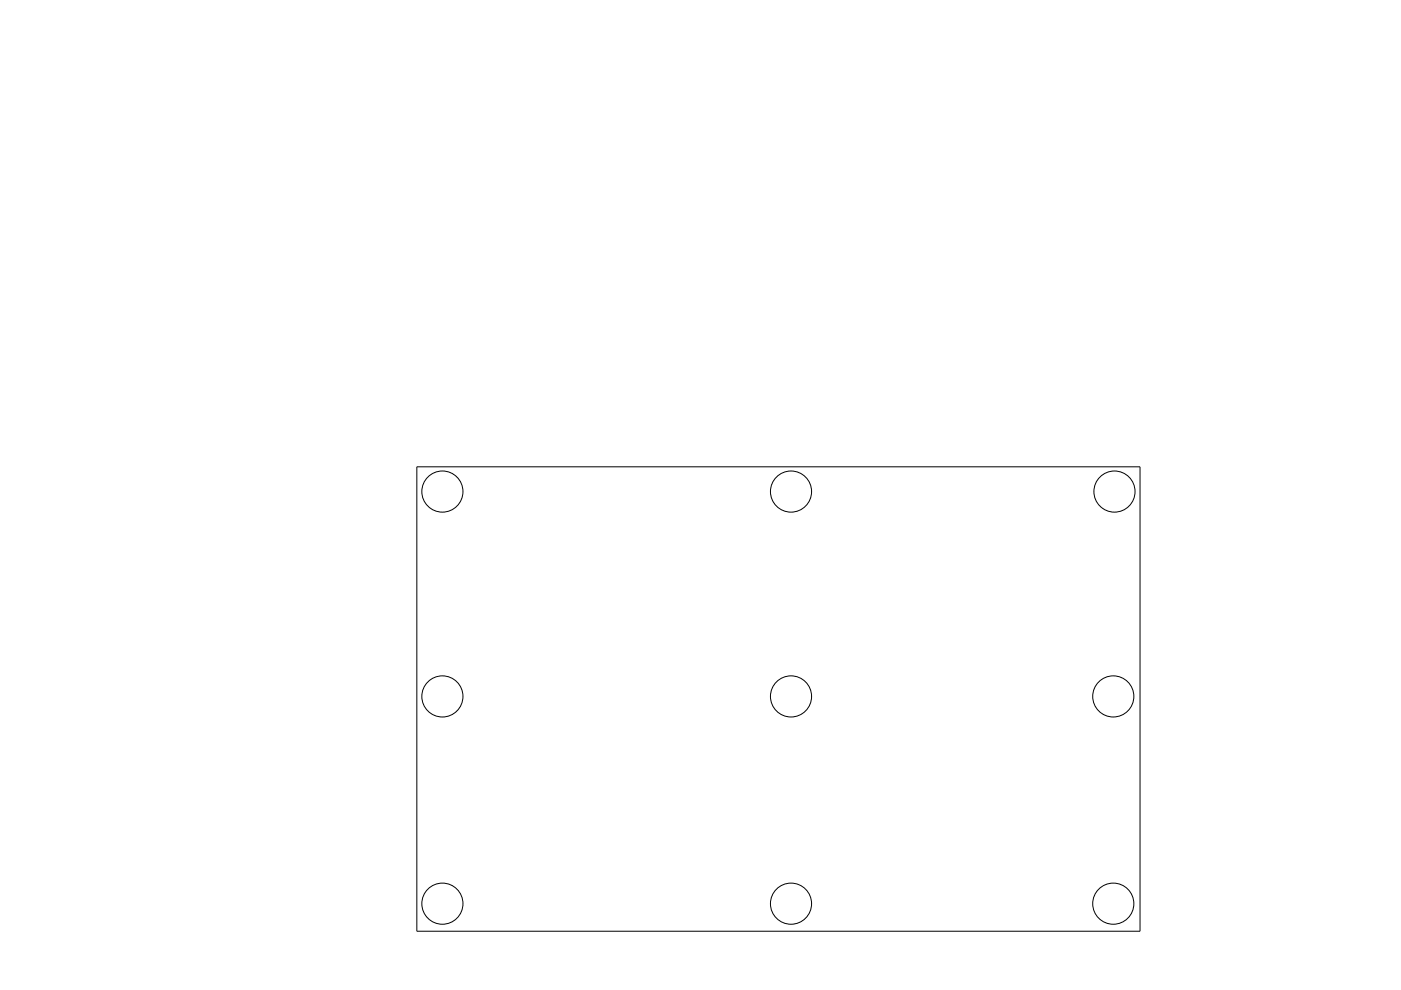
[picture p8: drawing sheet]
<svg xmlns="http://www.w3.org/2000/svg" width="297mm" height="210mm" viewBox="0 0 297 210" stroke-linecap="round" stroke-linejoin="round" font-family="sans-serif">
<g fill="none" stroke="#000" stroke-width=".21">
<path d="M88.4 99h153.3v98.4h-153.3z"/>
<circle cx="93.8" cy="104.2" r="4.4"/>
<circle cx="167.7" cy="104.2" r="4.4"/>
<circle cx="236.3" cy="104.2" r="4.4"/>
<circle cx="93.8" cy="147.7" r="4.4"/>
<circle cx="167.7" cy="147.7" r="4.4"/>
<circle cx="236" cy="147.7" r="4.4"/>
<circle cx="93.8" cy="191.6" r="4.4"/>
<circle cx="167.7" cy="191.6" r="4.4"/>
<circle cx="236" cy="191.6" r="4.4"/>
</g>
</svg>
